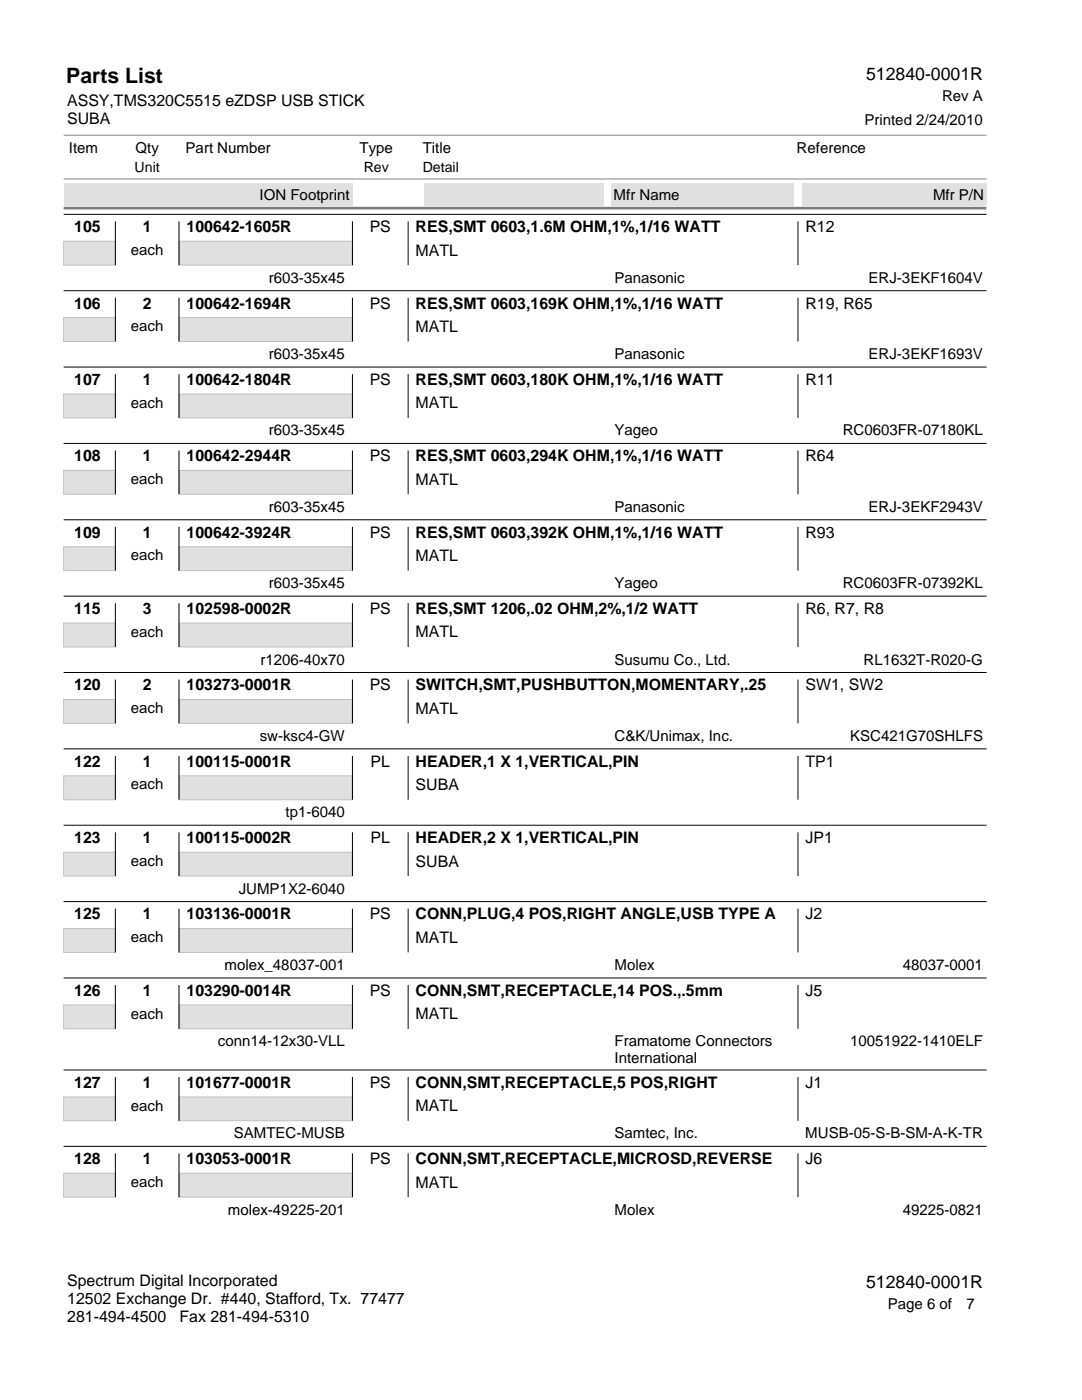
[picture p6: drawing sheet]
<svg xmlns="http://www.w3.org/2000/svg" width="216mm" height="279mm" viewBox="0 0 216 279" stroke-linecap="round" stroke-linejoin="round" font-family="sans-serif">
<defs><g id="words">
<text font-size="4.2" x="13.2" y="16.5">Parts List</text>
<g font-size="3.5">
<text x="172.8" y="15.9">512840-0001R</text>
<text x="172.8" y="257">512840-0001R</text>
</g>
<g font-size="3.2">
<text x="13.4" y="21.1">ASSY,TMS320C5515 eZDSP USB STICK</text>
<text x="13.4" y="24.7">SUBA</text>
<text x="14.8" y="46.3">105</text>
<text x="28.5" y="46.3">1</text>
<text x="37.2" y="46.3">100642-1605R</text>
<text x="73.8" y="46.3">PS</text>
<text x="82.9" y="46.3">RES,SMT 0603,1.6M OHM,1%,1/16 WATT</text>
<text x="160.7" y="46.3">R12</text>
<text x="82.9" y="51">MATL</text>
<text x="14.8" y="61.6">106</text>
<text x="28.5" y="61.6">2</text>
<text x="37.2" y="61.6">100642-1694R</text>
<text x="73.8" y="61.6">PS</text>
<text x="82.9" y="61.6">RES,SMT 0603,169K OHM,1%,1/16 WATT</text>
<text x="160.7" y="61.6">R19, R65</text>
<text x="82.9" y="66.3">MATL</text>
<text x="14.8" y="76.8">107</text>
<text x="28.5" y="76.8">1</text>
<text x="37.2" y="76.8">100642-1804R</text>
<text x="73.8" y="76.8">PS</text>
<text x="82.9" y="76.8">RES,SMT 0603,180K OHM,1%,1/16 WATT</text>
<text x="160.7" y="76.8">R11</text>
<text x="82.9" y="81.5">MATL</text>
<text x="14.8" y="92.1">108</text>
<text x="28.5" y="92.1">1</text>
<text x="37.2" y="92.1">100642-2944R</text>
<text x="73.8" y="92.1">PS</text>
<text x="82.9" y="92.1">RES,SMT 0603,294K OHM,1%,1/16 WATT</text>
<text x="160.7" y="92.1">R64</text>
<text x="82.9" y="96.7">MATL</text>
<text x="14.8" y="107.3">109</text>
<text x="28.5" y="107.3">1</text>
<text x="37.2" y="107.3">100642-3924R</text>
<text x="73.8" y="107.3">PS</text>
<text x="82.9" y="107.3">RES,SMT 0603,392K OHM,1%,1/16 WATT</text>
<text x="160.7" y="107.3">R93</text>
<text x="82.9" y="112">MATL</text>
<text x="14.8" y="122.5">115</text>
<text x="28.5" y="122.5">3</text>
<text x="37.2" y="122.5">102598-0002R</text>
<text x="73.8" y="122.5">PS</text>
<text x="82.9" y="122.5">RES,SMT 1206,.02 OHM,2%,1/2 WATT</text>
<text x="160.7" y="122.5">R6, R7, R8</text>
<text x="82.9" y="127.2">MATL</text>
<text x="14.8" y="137.8">120</text>
<text x="28.5" y="137.8">2</text>
<text x="37.2" y="137.8">103273-0001R</text>
<text x="73.8" y="137.8">PS</text>
<text x="82.9" y="137.8">SWITCH,SMT,PUSHBUTTON,MOMENTARY,.25</text>
<text x="160.7" y="137.8">SW1, SW2</text>
<text x="82.9" y="142.5">MATL</text>
<text x="14.8" y="153">122</text>
<text x="28.5" y="153">1</text>
<text x="37.2" y="153">100115-0001R</text>
<text x="73.9" y="153">PL</text>
<text x="82.9" y="153">HEADER,1 X 1,VERTICAL,PIN</text>
<text x="160.7" y="153">TP1</text>
<text x="82.9" y="157.7">SUBA</text>
<text x="14.8" y="168.3">123</text>
<text x="28.5" y="168.3">1</text>
<text x="37.2" y="168.3">100115-0002R</text>
<text x="73.9" y="168.3">PL</text>
<text x="82.9" y="168.3">HEADER,2 X 1,VERTICAL,PIN</text>
<text x="82.9" y="172.9">SUBA</text>
<text x="160.7" y="168.3">JP1</text>
<text x="14.8" y="183.5">125</text>
<text x="28.5" y="183.5">1</text>
<text x="37.2" y="183.5">103136-0001R</text>
<text x="73.8" y="183.5">PS</text>
<text x="82.9" y="183.5">CONN,PLUG,4 POS,RIGHT ANGLE,USB TYPE A</text>
<text x="160.7" y="183.5">J2</text>
<text x="82.9" y="188.2">MATL</text>
<text x="14.8" y="198.7">126</text>
<text x="28.5" y="198.7">1</text>
<text x="37.2" y="198.7">103290-0014R</text>
<text x="73.8" y="198.7">PS</text>
<text x="82.9" y="198.7">CONN,SMT,RECEPTACLE,14 POS.,.5mm</text>
<text x="82.9" y="203.4">MATL</text>
<text x="160.7" y="198.7">J5</text>
<text x="14.8" y="217.1">127</text>
<text x="28.5" y="217.1">1</text>
<text x="37.2" y="217.1">101677-0001R</text>
<text x="73.8" y="217.1">PS</text>
<text x="82.9" y="217.1">CONN,SMT,RECEPTACLE,5 POS,RIGHT</text>
<text x="82.9" y="221.8">MATL</text>
<text x="160.7" y="217.1">J1</text>
<text x="14.8" y="232.3">128</text>
<text x="28.5" y="232.3">1</text>
<text x="37.2" y="232.3">103053-0001R</text>
<text x="73.8" y="232.3">PS</text>
<text x="82.9" y="232.3">CONN,SMT,RECEPTACLE,MICROSD,REVERSE</text>
<text x="160.7" y="232.3">J6</text>
<text x="82.9" y="237">MATL</text>
<text x="13.4" y="256.7">Spectrum Digital Incorporated</text>
<text x="13.4" y="260.3">12502 Exchange Dr. #440, Stafford, Tx. 77477</text>
<text x="13.4" y="263.9">281-494-4500</text>
<text x="35.8" y="263.9">Fax 281-494-5310</text>
</g>
<g font-size="3">
<text x="188" y="20.2">Rev A</text>
<text x="172.5" y="24.9">Printed 2/24/2010</text>
<text x="13.8" y="30.5">Item</text>
<text x="27" y="30.5">Qty</text>
<text x="37" y="30.5">Part Number</text>
<text x="71.8" y="30.5">Type</text>
<text x="84.3" y="30.5">Title</text>
<text x="159" y="30.5">Reference</text>
<text x="51.8" y="39.9">ION Footprint</text>
<text x="122.4" y="39.9">Mfr Name</text>
<text x="186.2" y="39.9">Mfr P/N</text>
<text x="26.1" y="50.9">each</text>
<text x="53.6" y="56.4">r603-35x45</text>
<text x="122.6" y="56.4">Panasonic</text>
<text x="173.3" y="56.4">ERJ-3EKF1604V</text>
<text x="26.1" y="66.1">each</text>
<text x="53.6" y="71.7">r603-35x45</text>
<text x="122.6" y="71.7">Panasonic</text>
<text x="173.3" y="71.7">ERJ-3EKF1693V</text>
<text x="26.1" y="81.4">each</text>
<text x="53.6" y="86.9">r603-35x45</text>
<text x="122.6" y="86.9">Yageo</text>
<text x="168.2" y="86.9">RC0603FR-07180KL</text>
<text x="26.1" y="96.6">each</text>
<text x="53.6" y="102.1">r603-35x45</text>
<text x="122.6" y="102.1">Panasonic</text>
<text x="173.3" y="102.1">ERJ-3EKF2943V</text>
<text x="26.1" y="111.8">each</text>
<text x="53.6" y="117.4">r603-35x45</text>
<text x="122.6" y="117.4">Yageo</text>
<text x="168.2" y="117.4">RC0603FR-07392KL</text>
<text x="26.1" y="127.1">each</text>
<text x="52" y="132.6">r1206-40x70</text>
<text x="122.6" y="132.6">Susumu Co., Ltd.</text>
<text x="172.3" y="132.6">RL1632T-R020-G</text>
<text x="26.1" y="142.3">each</text>
<text x="51.8" y="147.9">sw-ksc4-GW</text>
<text x="122.6" y="147.9">C&amp;K/Unimax, Inc.</text>
<text x="169.7" y="147.9">KSC421G70SHLFS</text>
<text x="26.1" y="157.6">each</text>
<text x="57" y="163.1">tp1-6040</text>
<text x="26.1" y="172.8">each</text>
<text x="47.6" y="178.3">JUMP1X2-6040</text>
<text x="26.1" y="188">each</text>
<text x="44.8" y="193.6">molex_48037-001</text>
<text x="122.6" y="193.6">Molex</text>
<text x="180.1" y="193.6">48037-0001</text>
<text x="26.1" y="203.3">each</text>
<text x="43.5" y="208.8">conn14-12x30-VLL</text>
<text x="122.6" y="208.8">Framatome Connectors</text>
<text x="169.7" y="208.8">10051922-1410ELF</text>
<text x="122.6" y="212.1">International</text>
<text x="26.1" y="221.6">each</text>
<text x="46.7" y="227.2">SAMTEC-MUSB</text>
<text x="122.6" y="227.2">Samtec, Inc.</text>
<text x="160.7" y="227.2">MUSB-05-S-B-SM-A-K-TR</text>
<text x="26.1" y="236.9">each</text>
<text x="45.5" y="242.4">molex-49225-201</text>
<text x="122.6" y="242.4">Molex</text>
<text x="180.1" y="242.4">49225-0821</text>
<text x="177.1" y="261.3">Page 6 of</text>
<text x="192.8" y="261.3">7</text>
</g>
<g font-size="2.8">
<text x="26.9" y="34.3">Unit</text>
<text x="72.6" y="34.3">Rev</text>
<text x="84.3" y="34.3">Detail</text>
</g>
</g></defs>
<path d="M12.7 48.2h10.3v4.7h-10.3z" fill="#e0e0e0"/>
<path d="M12.7 48.2h10.3v4.7h-10.3z" fill="none" stroke="#c0c0c0" stroke-width=".2"/>
<path d="M35.7 48.2h34.6v4.7h-34.6z" fill="#e0e0e0"/>
<path d="M35.7 48.2h34.6v4.7h-34.6z" fill="none" stroke="#c0c0c0" stroke-width=".2"/>
<path d="M12.7 42.8h184.1M23 44.2v8.7M35.7 44.2v8.7M70.3 44.2v8.7M81.4 44.2v8.7M159.2 44.2v8.7" fill="none" stroke="#000" stroke-width=".2"/>
<path d="M12.7 63.4h10.3v4.8h-10.3z" fill="#e0e0e0"/>
<path d="M12.7 63.4h10.3v4.8h-10.3z" fill="none" stroke="#c0c0c0" stroke-width=".2"/>
<path d="M35.7 63.4h34.6v4.8h-34.6z" fill="#e0e0e0"/>
<path d="M35.7 63.4h34.6v4.8h-34.6z" fill="none" stroke="#c0c0c0" stroke-width=".2"/>
<path d="M12.7 58h184.1M23 59.4v8.8M35.7 59.4v8.8M70.3 59.4v8.8M81.4 59.4v8.8M159.2 59.4v8.8" fill="none" stroke="#000" stroke-width=".2"/>
<path d="M12.7 78.6h10.3v4.8h-10.3z" fill="#e0e0e0"/>
<path d="M12.7 78.6h10.3v4.8h-10.3z" fill="none" stroke="#c0c0c0" stroke-width=".2"/>
<path d="M35.7 78.6h34.6v4.8h-34.6z" fill="#e0e0e0"/>
<path d="M35.7 78.6h34.6v4.8h-34.6z" fill="none" stroke="#c0c0c0" stroke-width=".2"/>
<path d="M12.7 73.3h184.1M23 74.7v8.7M35.7 74.7v8.7M70.3 74.7v8.7M81.4 74.7v8.7M159.2 74.7v8.7" fill="none" stroke="#000" stroke-width=".2"/>
<path d="M12.7 93.9h10.3v4.7h-10.3z" fill="#e0e0e0"/>
<path d="M12.7 93.9h10.3v4.7h-10.3z" fill="none" stroke="#c0c0c0" stroke-width=".2"/>
<path d="M35.7 93.9h34.6v4.7h-34.6z" fill="#e0e0e0"/>
<path d="M35.7 93.9h34.6v4.7h-34.6z" fill="none" stroke="#c0c0c0" stroke-width=".2"/>
<path d="M12.7 88.5h184.1M23 89.9v8.7M35.7 89.9v8.7M70.3 89.9v8.7M81.4 89.9v8.7M159.2 89.9v8.7" fill="none" stroke="#000" stroke-width=".2"/>
<path d="M12.7 109.1h10.3v4.8h-10.3z" fill="#e0e0e0"/>
<path d="M12.7 109.1h10.3v4.8h-10.3z" fill="none" stroke="#c0c0c0" stroke-width=".2"/>
<path d="M35.7 109.1h34.6v4.8h-34.6z" fill="#e0e0e0"/>
<path d="M35.7 109.1h34.6v4.8h-34.6z" fill="none" stroke="#c0c0c0" stroke-width=".2"/>
<path d="M12.7 103.7h184.1M23 105.1v8.8M35.7 105.1v8.8M70.3 105.1v8.8M81.4 105.1v8.8M159.2 105.1v8.8" fill="none" stroke="#000" stroke-width=".2"/>
<path d="M12.7 124.4h10.3v4.7h-10.3z" fill="#e0e0e0"/>
<path d="M12.7 124.4h10.3v4.7h-10.3z" fill="none" stroke="#c0c0c0" stroke-width=".2"/>
<path d="M35.7 124.4h34.6v4.7h-34.6z" fill="#e0e0e0"/>
<path d="M35.7 124.4h34.6v4.7h-34.6z" fill="none" stroke="#c0c0c0" stroke-width=".2"/>
<path d="M12.7 119h184.1M23 120.4v8.7M35.7 120.4v8.7M70.3 120.4v8.7M81.4 120.4v8.7M159.2 120.4v8.7" fill="none" stroke="#000" stroke-width=".2"/>
<path d="M12.7 139.6h10.3v4.8h-10.3z" fill="#e0e0e0"/>
<path d="M12.7 139.6h10.3v4.8h-10.3z" fill="none" stroke="#c0c0c0" stroke-width=".2"/>
<path d="M35.7 139.6h34.6v4.8h-34.6z" fill="#e0e0e0"/>
<path d="M35.7 139.6h34.6v4.8h-34.6z" fill="none" stroke="#c0c0c0" stroke-width=".2"/>
<path d="M12.7 134.2h184.1M23 135.6v8.8M35.7 135.6v8.8M70.3 135.6v8.8M81.4 135.6v8.8M159.2 135.6v8.8" fill="none" stroke="#000" stroke-width=".2"/>
<path d="M12.7 154.8h10.3v4.8h-10.3z" fill="#e0e0e0"/>
<path d="M12.7 154.8h10.3v4.8h-10.3z" fill="none" stroke="#c0c0c0" stroke-width=".2"/>
<path d="M35.7 154.8h34.6v4.8h-34.6z" fill="#e0e0e0"/>
<path d="M35.7 154.8h34.6v4.8h-34.6z" fill="none" stroke="#c0c0c0" stroke-width=".2"/>
<path d="M12.7 149.5h184.1M23 150.9v8.7M35.7 150.9v8.7M70.3 150.9v8.7M81.4 150.9v8.7M159.2 150.9v8.7" fill="none" stroke="#000" stroke-width=".2"/>
<path d="M12.7 170.1h10.3v4.7h-10.3z" fill="#e0e0e0"/>
<path d="M12.7 170.1h10.3v4.7h-10.3z" fill="none" stroke="#c0c0c0" stroke-width=".2"/>
<path d="M35.7 170.1h34.6v4.7h-34.6z" fill="#e0e0e0"/>
<path d="M35.7 170.1h34.6v4.7h-34.6z" fill="none" stroke="#c0c0c0" stroke-width=".2"/>
<path d="M12.7 164.7h184.1M23 166.1v8.7M35.7 166.1v8.7M70.3 166.1v8.7M81.4 166.1v8.7M159.2 166.1v8.7" fill="none" stroke="#000" stroke-width=".2"/>
<path d="M12.7 185.3h10.3v4.8h-10.3z" fill="#e0e0e0"/>
<path d="M12.7 185.3h10.3v4.8h-10.3z" fill="none" stroke="#c0c0c0" stroke-width=".2"/>
<path d="M35.7 185.3h34.6v4.8h-34.6z" fill="#e0e0e0"/>
<path d="M35.7 185.3h34.6v4.8h-34.6z" fill="none" stroke="#c0c0c0" stroke-width=".2"/>
<path d="M12.7 179.9h184.1M23 181.3v8.8M35.7 181.3v8.8M70.3 181.3v8.8M81.4 181.3v8.8M159.2 181.3v8.8" fill="none" stroke="#000" stroke-width=".2"/>
<path d="M12.7 200.6h10.3v4.7h-10.3z" fill="#e0e0e0"/>
<path d="M12.7 200.6h10.3v4.7h-10.3z" fill="none" stroke="#c0c0c0" stroke-width=".2"/>
<path d="M35.7 200.6h34.6v4.7h-34.6z" fill="#e0e0e0"/>
<path d="M35.7 200.6h34.6v4.7h-34.6z" fill="none" stroke="#c0c0c0" stroke-width=".2"/>
<path d="M12.7 195.2h184.1M23 196.6v8.7M35.7 196.6v8.7M70.3 196.6v8.7M81.4 196.6v8.7M159.2 196.6v8.7" fill="none" stroke="#000" stroke-width=".2"/>
<path d="M12.7 218.9h10.3v4.8h-10.3z" fill="#e0e0e0"/>
<path d="M12.7 218.9h10.3v4.8h-10.3z" fill="none" stroke="#c0c0c0" stroke-width=".2"/>
<path d="M35.7 218.9h34.6v4.8h-34.6z" fill="#e0e0e0"/>
<path d="M35.7 218.9h34.6v4.8h-34.6z" fill="none" stroke="#c0c0c0" stroke-width=".2"/>
<path d="M12.7 213.5h184.1M23 214.9v8.8M35.7 214.9v8.8M70.3 214.9v8.8M81.4 214.9v8.8M159.2 214.9v8.8" fill="none" stroke="#000" stroke-width=".2"/>
<path d="M12.7 234.2h10.3v4.7h-10.3z" fill="#e0e0e0"/>
<path d="M12.7 234.2h10.3v4.7h-10.3z" fill="none" stroke="#c0c0c0" stroke-width=".2"/>
<path d="M35.7 234.2h34.6v4.7h-34.6z" fill="#e0e0e0"/>
<path d="M35.7 234.2h34.6v4.7h-34.6z" fill="none" stroke="#c0c0c0" stroke-width=".2"/>
<path d="M12.7 228.8h184.1M23 230.2v8.7M35.7 230.2v8.7M70.3 230.2v8.7M81.4 230.2v8.7M159.2 230.2v8.7" fill="none" stroke="#000" stroke-width=".2"/>
<path d="M12.7 41.5h184.1" fill="none" stroke="#808080" stroke-width=".53"/>
<g fill="#e0e0e0">
<path d="M12.7 36.5h57.6v4.5h-57.6z"/>
<path d="M84.6 36.5h35.7v4.5h-35.7z"/>
<path d="M121.9 36.5h36.5v4.5h-36.5z"/>
<path d="M160 36.5h36.8v4.5h-36.8z"/>
</g>
<path d="M12.7 35.7h184.1M12.7 27h184.1" fill="none" stroke="#808080" stroke-width=".2"/>
<use href="#words"/>
</svg>
